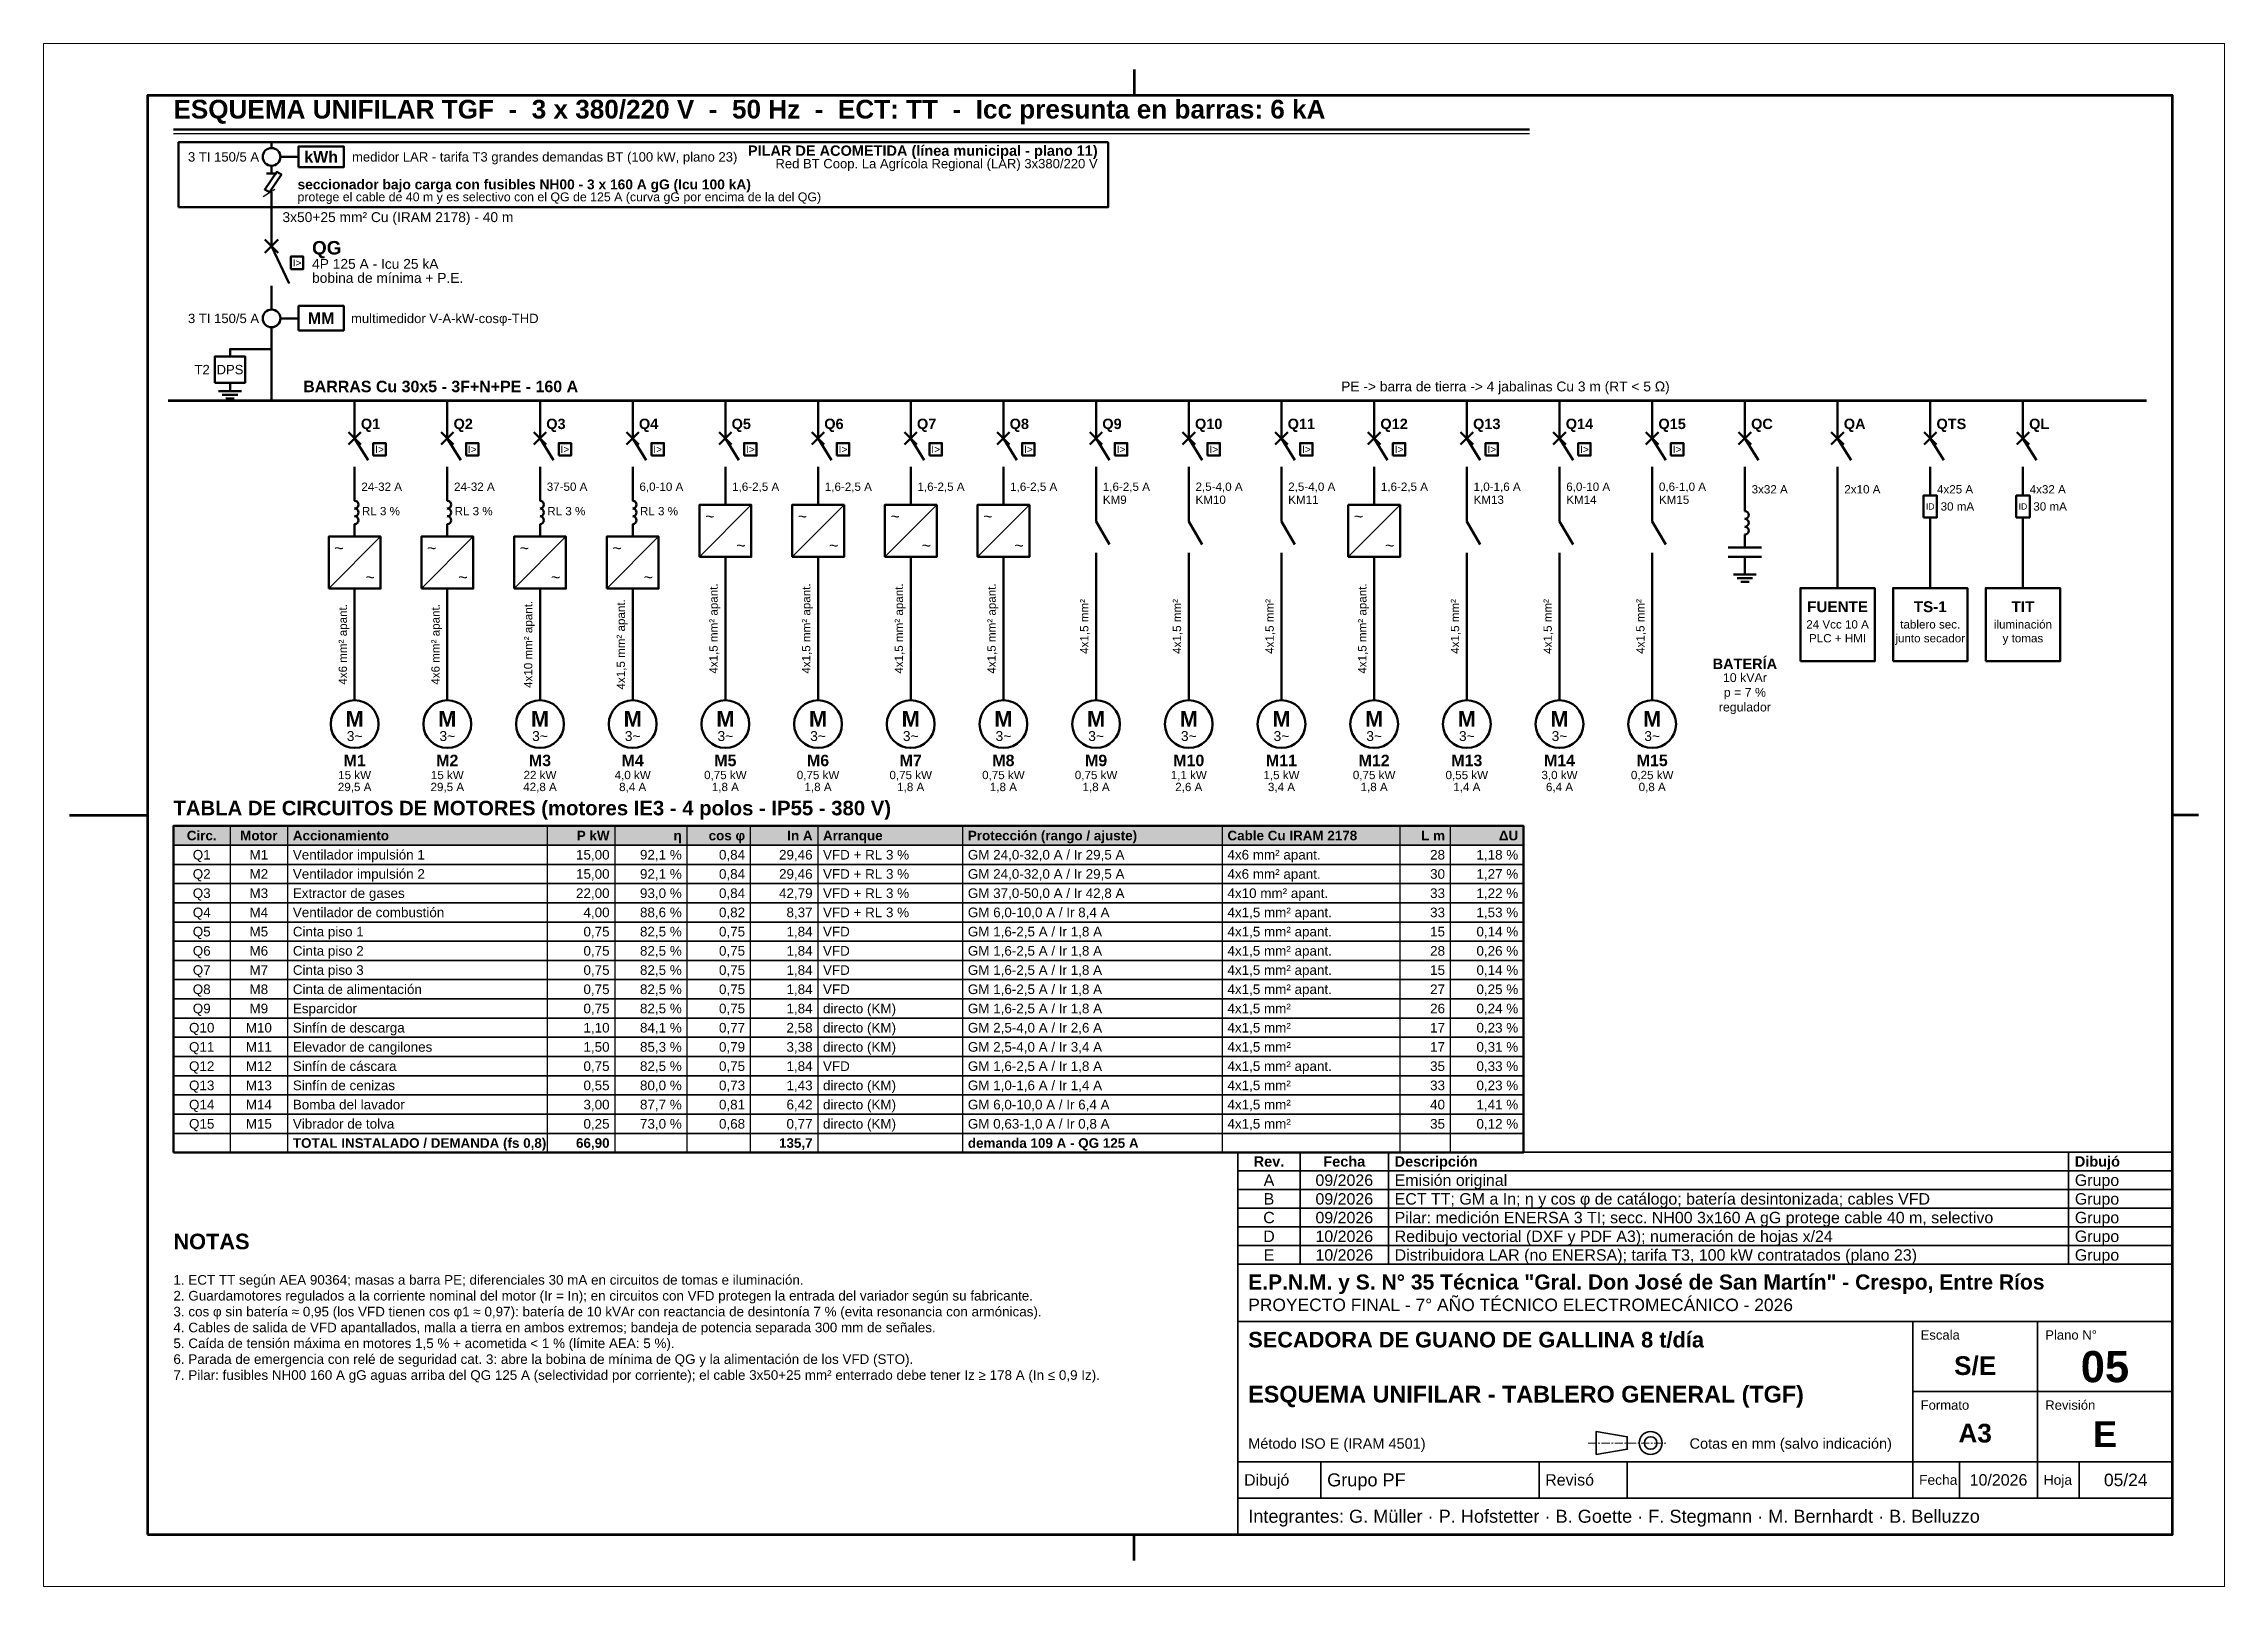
# Model space of a CAD drawing. Header units: millimetres. Extents: x 0 to 420, y 0 to 297.
import ezdxf
from ezdxf.enums import TextEntityAlignment as Align

# ---------------------------------------------------------------- set-up
doc = ezdxf.new("R2010")
doc.units = ezdxf.units.MM
doc.header["$LTSCALE"] = 0.5
doc.linetypes.add('CENTER', pattern=[5.08, 3.175, -0.635, 0.635, -0.635])
for name, color, linetype, lineweight in [('CONTORNO', 7, 'CONTINUOUS', 50), ('EJES', 1, 'CENTER', 18), ('FINO', 7, 'CONTINUOUS', 25), ('HOJA', 8, 'CONTINUOUS', 13), ('RECUADRO', 7, 'CONTINUOUS', 70), ('RELLENO', 9, 'CONTINUOUS', 13), ('ROTULO', 7, 'CONTINUOUS', 35), ('TEXTO', 7, 'CONTINUOUS', 25)]:
    doc.layers.add(name, color=color, linetype=linetype, lineweight=lineweight)
doc.styles.add('NEGRITA', font='arialbd.ttf')
doc.styles.get("Standard").update_dxf_attribs({"font": 'arial.ttf'})

msp = doc.modelspace()

# ---------------------------------------------------------------- texts
at = {"layer": 'ROTULO', "style": 'NEGRITA'}
for s, height, p in [('Rev.', 2, (236, 81.8)), ('Fecha', 2, (250.5, 81.8)), ('S/E', 3.6, (372, 42.5)), ('05', 6, (397, 42.3)), ('A3', 3.6, (372, 29.5)), ('E', 5, (397, 29.3))]:
    msp.add_text(s, height=height, dxfattribs=at).set_placement(p, align=Align.MIDDLE_CENTER)
for s, height, p in [('Descripción', 2, (260.2, 81.8)), ('Dibujó', 2, (391.2, 81.8)), ('E.P.N.M. y S. N° 35 Técnica "Gral. Don José de San Martín" - Crespo, Entre Ríos', 2.9, (232, 58.6)), ('SECADORA DE GUANO DE GALLINA 8 t/día', 3, (232, 47.5)), ('ESQUEMA UNIFILAR - TABLERO GENERAL (TGF)         ', 3.2143, (232, 37))]:
    msp.add_text(s, height=height, dxfattribs=at).set_placement(p, align=Align.MIDDLE_LEFT)
at = {"layer": 'ROTULO'}
for s, height, p in [('A', 2.2, (236, 78.2)), ('B', 2.2, (236, 74.6)), ('09/2026', 2.2, (250.5, 78.2)), ('09/2026', 2.2, (250.5, 74.6)), ('C', 2.2, (236, 71)), ('09/2026', 2.2, (250.5, 71)), ('D', 2.2, (236, 67.4)), ('10/2026', 2.2, (250.5, 67.4)), ('E', 2.2, (236, 63.8)), ('10/2026', 2.2, (250.5, 63.8)), ('10/2026', 2.2, (376.5, 20.5)), ('05/24', 2.4, (401, 20.5))]:
    msp.add_text(s, height=height, dxfattribs=at).set_placement(p, align=Align.MIDDLE_CENTER)
for s, height, p in [('Emisión original', 2.2, (260.2, 78.2)), ('ECT TT; GM a In; η y cos φ de catálogo; batería desintonizada; cables VFD', 2.2, (260.2, 74.6)), ('Grupo', 2.2, (391.2, 78.2)), ('Grupo', 2.2, (391.2, 74.6)), ('Pilar: medición ENERSA 3 TI; secc. NH00 3x160 A gG protege cable 40 m, selectivo', 2.2, (260.2, 71)), ('Grupo', 2.2, (391.2, 71)), ('Redibujo vectorial (DXF y PDF A3); numeración de hojas x/24', 2.2, (260.2, 67.4)), ('Grupo', 2.2, (391.2, 67.4)), ('Distribuidora LAR (no ENERSA); tarifa T3, 100 kW contratados (plano 23)', 2.2, (260.2, 63.8)), ('Grupo', 2.2, (391.2, 63.8)), ('PROYECTO FINAL - 7° AÑO TÉCNICO ELECTROMECÁNICO - 2026', 2.4, (232, 54.2)), ('Método ISO E (IRAM 4501)', 2, (232, 27.5)), ('Cotas en mm (salvo indicación)', 2, (317, 27.5)), ('Dibujó', 2.2, (231.2, 20.5)), ('Grupo PF', 2.5, (247.2, 20.5)), ('Revisó', 2.2, (289.2, 20.5)), ('Fecha', 1.9, (361.2, 20.5)), ('Hoja', 1.9, (385.2, 20.5)), ('Integrantes: G. Müller · P. Hofstetter · B. Goette · F. Stegmann · M. Bernhardt · B. Belluzzo', 2.5, (232, 13.5))]:
    msp.add_text(s, height=height, dxfattribs=at).set_placement(p, align=Align.MIDDLE_LEFT)
for s, p in [('Escala', (361.5, 49.3)), ('Plano N°', (385.5, 49.3)), ('Formato', (361.5, 35.8)), ('Revisión', (385.5, 35.8))]:
    msp.add_text(s, height=1.8, dxfattribs=at).set_placement(p, align=Align.TOP_LEFT)
at = {"layer": 'TEXTO', "style": 'NEGRITA'}
for s, height, p in [('ESQUEMA UNIFILAR TGF  -  3 x 380/220 V  -  50 Hz  -  ECT: TT  -  Icc presunta en barras: 6 kA', 3.6, (25, 281.5)), ('TABLA DE CIRCUITOS DE MOTORES (motores IE3 - 4 polos - IP55 - 380 V)', 2.8, (25, 147.6)), ('NOTAS', 3, (25, 64))]:
    msp.add_text(s, height=height, dxfattribs=at).set_placement(p, align=Align.BOTTOM_LEFT)
for s, height, p in [('PILAR DE ACOMETIDA (línea municipal - plano 11)', 2, (203, 276.4)), ('P kW', 1.85, (109, 144.55)), ('η', 1.85, (122.9, 144.55)), ('cos φ', 1.85, (135.1, 144.55)), ('In A', 1.85, (148.1, 144.55)), ('L m', 1.85, (269.9, 144.55)), ('ΔU', 1.85, (284, 144.55)), ('66,90', 1.85, (109, 85.35)), ('135,7', 1.85, (148.1, 85.35))]:
    msp.add_text(s, height=height, dxfattribs=at).set_placement(p, align=Align.MIDDLE_RIGHT)
at = {"layer": 'TEXTO'}
for s, height, p in [('3 TI 150/5 A', 1.8, (41.5, 275.2)), ('Red BT Coop. La Agrícola Regional (LAR) 3x380/220 V', 1.8, (203, 273.9)), ('3 TI 150/5 A', 1.8, (41.5, 244.1)), ('T2', 1.8, (32, 234.25)), ('15,00', 1.85, (109, 140.85)), ('92,1 %', 1.85, (122.9, 140.85)), ('0,84', 1.85, (135.1, 140.85)), ('29,46', 1.85, (148.1, 140.85)), ('28', 1.85, (269.9, 140.85)), ('1,18 %', 1.85, (284, 140.85)), ('22,00', 1.85, (109, 133.45)), ('15,00', 1.85, (109, 137.15)), ('92,1 %', 1.85, (122.9, 137.15)), ('93,0 %', 1.85, (122.9, 133.45)), ('0,84', 1.85, (135.1, 137.15)), ('0,84', 1.85, (135.1, 133.45)), ('42,79', 1.85, (148.1, 133.45)), ('29,46', 1.85, (148.1, 137.15)), ('30', 1.85, (269.9, 137.15)), ('33', 1.85, (269.9, 133.45)), ('1,27 %', 1.85, (284, 137.15)), ('1,22 %', 1.85, (284, 133.45)), ('4,00', 1.85, (109, 129.75)), ('88,6 %', 1.85, (122.9, 129.75)), ('0,82', 1.85, (135.1, 129.75)), ('8,37', 1.85, (148.1, 129.75)), ('33', 1.85, (269.9, 129.75)), ('1,53 %', 1.85, (284, 129.75)), ('0,75', 1.85, (109, 126.05)), ('82,5 %', 1.85, (122.9, 126.05)), ('0,75', 1.85, (135.1, 126.05)), ('1,84', 1.85, (148.1, 126.05)), ('15', 1.85, (269.9, 126.05)), ('0,14 %', 1.85, (284, 126.05)), ('0,75', 1.85, (109, 122.35)), ('82,5 %', 1.85, (122.9, 122.35)), ('0,75', 1.85, (135.1, 122.35)), ('1,84', 1.85, (148.1, 122.35)), ('28', 1.85, (269.9, 122.35)), ('0,26 %', 1.85, (284, 122.35)), ('0,75', 1.85, (109, 118.65)), ('82,5 %', 1.85, (122.9, 118.65)), ('0,75', 1.85, (135.1, 118.65)), ('1,84', 1.85, (148.1, 118.65)), ('15', 1.85, (269.9, 118.65)), ('0,14 %', 1.85, (284, 118.65)), ('0,75', 1.85, (109, 114.95)), ('82,5 %', 1.85, (122.9, 114.95)), ('0,75', 1.85, (135.1, 114.95)), ('1,84', 1.85, (148.1, 114.95)), ('27', 1.85, (269.9, 114.95)), ('0,25 %', 1.85, (284, 114.95)), ('0,75', 1.85, (109, 111.25)), ('82,5 %', 1.85, (122.9, 111.25)), ('0,75', 1.85, (135.1, 111.25)), ('1,84', 1.85, (148.1, 111.25)), ('26', 1.85, (269.9, 111.25)), ('0,24 %', 1.85, (284, 111.25)), ('1,10', 1.85, (109, 107.55)), ('84,1 %', 1.85, (122.9, 107.55)), ('0,77', 1.85, (135.1, 107.55)), ('2,58', 1.85, (148.1, 107.55)), ('17', 1.85, (269.9, 107.55)), ('0,23 %', 1.85, (284, 107.55)), ('0,75', 1.85, (109, 100.15)), ('1,50', 1.85, (109, 103.85)), ('85,3 %', 1.85, (122.9, 103.85)), ('82,5 %', 1.85, (122.9, 100.15)), ('0,79', 1.85, (135.1, 103.85)), ('0,75', 1.85, (135.1, 100.15)), ('3,38', 1.85, (148.1, 103.85)), ('1,84', 1.85, (148.1, 100.15)), ('35', 1.85, (269.9, 100.15)), ('17', 1.85, (269.9, 103.85)), ('0,31 %', 1.85, (284, 103.85)), ('0,33 %', 1.85, (284, 100.15)), ('0,55', 1.85, (109, 96.45)), ('80,0 %', 1.85, (122.9, 96.45)), ('0,73', 1.85, (135.1, 96.45)), ('1,43', 1.85, (148.1, 96.45)), ('33', 1.85, (269.9, 96.45)), ('0,23 %', 1.85, (284, 96.45)), ('3,00', 1.85, (109, 92.75)), ('87,7 %', 1.85, (122.9, 92.75)), ('0,81', 1.85, (135.1, 92.75)), ('6,42', 1.85, (148.1, 92.75)), ('40', 1.85, (269.9, 92.75)), ('1,41 %', 1.85, (284, 92.75)), ('0,25', 1.85, (109, 89.05)), ('73,0 %', 1.85, (122.9, 89.05)), ('0,68', 1.85, (135.1, 89.05)), ('0,77', 1.85, (148.1, 89.05)), ('35', 1.85, (269.9, 89.05)), ('0,12 %', 1.85, (284, 89.05))]:
    msp.add_text(s, height=height, dxfattribs=at).set_placement(p, align=Align.MIDDLE_RIGHT)
at = {"layer": 'TEXTO', "style": 'NEGRITA'}
for s, height, p in [('kWh', 2.2, (53.45, 275.2)), ('MM', 2.2, (53.45, 244.15)), ('FUENTE', 2.1, (345.5, 188.6)), ('TS-1', 2.1, (363.35, 188.6)), ('TIT', 2.1, (381.2, 188.6)), ('BATERÍA', 2, (327.65, 177.6)), ('M', 3, (59.9, 167)), ('M', 3, (77.75, 167)), ('M', 3, (95.6, 167)), ('M', 3, (113.45, 167)), ('M', 3, (131.3, 167)), ('M', 3, (149.15, 167)), ('M', 3, (167, 167)), ('M', 3, (184.85, 167)), ('M', 3, (202.7, 167)), ('M', 3, (220.55, 167)), ('M', 3, (238.4, 167)), ('M', 3, (256.25, 167)), ('M', 3, (274.1, 167)), ('M', 3, (291.95, 167)), ('M', 3, (309.8, 167)), ('M1', 2.2, (59.9, 159)), ('M2', 2.2, (77.75, 159)), ('M3', 2.2, (95.6, 159)), ('M4', 2.2, (113.45, 159)), ('M5', 2.2, (131.3, 159)), ('M6', 2.2, (149.15, 159)), ('M7', 2.2, (167, 159)), ('M8', 2.2, (184.85, 159)), ('M9', 2.2, (202.7, 159)), ('M10', 2.2, (220.55, 159)), ('M11', 2.2, (238.4, 159)), ('M12', 2.2, (256.25, 159)), ('M13', 2.2, (274.1, 159)), ('M14', 2.2, (291.95, 159)), ('M15', 2.2, (309.8, 159)), ('Circ.', 1.85, (30.45, 144.55)), ('Motor', 1.85, (41.45, 144.55))]:
    msp.add_text(s, height=height, dxfattribs=at).set_placement(p, align=Align.MIDDLE_CENTER)
at = {"layer": 'TEXTO'}
for s, height, p in [('medidor LAR - tarifa T3 grandes demandas BT (100 kW, plano 23)', 1.8, (59.4, 275.2)), ('3x50+25 mm² Cu (IRAM 2178) - 40 m', 1.9, (46, 263.6)), ('protege el cable de 40 m y es selectivo con el QG de 125 A (curva gG por encima de la del QG)', 1.7, (48.9, 267.5)), ('4P 125 A - Icu 25 kA', 1.9, (51.7, 254.6)), ('bobina de mínima + P.E.', 1.9, (51.7, 251.9)), ('multimedidor V-A-kW-cosφ-THD', 1.8, (59.2, 244.1)), ('PE -> barra de tierra -> 4 jabalinas Cu 3 m (RT < 5 Ω)', 1.9, (249.9, 231)), ('24-32 A', 1.6, (61.2, 211.7)), ('24-32 A', 1.6, (79.05, 211.7)), ('37-50 A', 1.6, (96.9, 211.7)), ('6,0-10 A', 1.6, (114.75, 211.7)), ('1,6-2,5 A', 1.6, (132.6, 211.7)), ('1,6-2,5 A', 1.6, (150.45, 211.7)), ('1,6-2,5 A', 1.6, (168.3, 211.7)), ('1,6-2,5 A', 1.6, (186.15, 211.7)), ('1,6-2,5 A', 1.6, (204, 211.7)), ('KM9', 1.6, (204, 209.2)), ('2,5-4,0 A', 1.6, (221.85, 211.7)), ('KM10', 1.6, (221.85, 209.2)), ('2,5-4,0 A', 1.6, (239.7, 211.7)), ('1,6-2,5 A', 1.6, (257.55, 211.7)), ('1,0-1,6 A', 1.6, (275.4, 211.7)), ('KM13', 1.6, (275.4, 209.2)), ('6,0-10 A', 1.6, (293.25, 211.7)), ('0,6-1,0 A', 1.6, (311.1, 211.7)), ('3x32 A', 1.6, (328.95, 211.2)), ('2x10 A', 1.6, (346.8, 211.2)), ('4x25 A', 1.6, (364.65, 211.2)), ('4x32 A', 1.6, (382.5, 211.2)), ('RL 3 %', 1.6, (61.3, 207)), ('RL 3 %', 1.6, (79.15, 207)), ('RL 3 %', 1.6, (97, 207)), ('RL 3 %', 1.6, (114.85, 207)), ('KM11', 1.6, (239.7, 209.2)), ('KM14', 1.6, (293.25, 209.2)), ('KM15', 1.6, (311.1, 209.2)), ('30 mA', 1.6, (365.35, 207.9)), ('30 mA', 1.6, (383.2, 207.9)), ('Ventilador impulsión 1', 1.85, (48, 140.85)), ('VFD + RL 3 %', 1.85, (150.1, 140.85)), ('GM 24,0-32,0 A / Ir 29,5 A', 1.85, (178, 140.85)), ('4x6 mm² apant.', 1.85, (228, 140.85)), ('Ventilador impulsión 2', 1.85, (48, 137.15)), ('Extractor de gases', 1.85, (48, 133.45)), ('VFD + RL 3 %', 1.85, (150.1, 137.15)), ('VFD + RL 3 %', 1.85, (150.1, 133.45)), ('GM 24,0-32,0 A / Ir 29,5 A', 1.85, (178, 137.15)), ('GM 37,0-50,0 A / Ir 42,8 A', 1.85, (178, 133.45)), ('4x6 mm² apant.', 1.85, (228, 137.15)), ('4x10 mm² apant.', 1.85, (228, 133.45)), ('Ventilador de combustión', 1.85, (48, 129.75)), ('VFD + RL 3 %', 1.85, (150.1, 129.75)), ('GM 6,0-10,0 A / Ir 8,4 A', 1.85, (178, 129.75)), ('4x1,5 mm² apant.', 1.85, (228, 129.75)), ('Cinta piso 1', 1.85, (48, 126.05)), ('VFD', 1.85, (150.1, 126.05)), ('GM 1,6-2,5 A / Ir 1,8 A', 1.85, (178, 126.05)), ('4x1,5 mm² apant.', 1.85, (228, 126.05)), ('Cinta piso 2', 1.85, (48, 122.35)), ('VFD', 1.85, (150.1, 122.35)), ('GM 1,6-2,5 A / Ir 1,8 A', 1.85, (178, 122.35)), ('4x1,5 mm² apant.', 1.85, (228, 122.35)), ('Cinta piso 3', 1.85, (48, 118.65)), ('VFD', 1.85, (150.1, 118.65)), ('GM 1,6-2,5 A / Ir 1,8 A', 1.85, (178, 118.65)), ('4x1,5 mm² apant.', 1.85, (228, 118.65)), ('Cinta de alimentación', 1.85, (48, 114.95)), ('VFD', 1.85, (150.1, 114.95)), ('GM 1,6-2,5 A / Ir 1,8 A', 1.85, (178, 114.95)), ('4x1,5 mm² apant.', 1.85, (228, 114.95)), ('Esparcidor', 1.85, (48, 111.25)), ('directo (KM)', 1.85, (150.1, 111.25)), ('GM 1,6-2,5 A / Ir 1,8 A', 1.85, (178, 111.25)), ('4x1,5 mm²', 1.85, (228, 111.25)), ('Sinfín de descarga', 1.85, (48, 107.55)), ('directo (KM)', 1.85, (150.1, 107.55)), ('GM 2,5-4,0 A / Ir 2,6 A', 1.85, (178, 107.55)), ('4x1,5 mm²', 1.85, (228, 107.55)), ('Sinfín de cáscara', 1.85, (48, 100.15)), ('Elevador de cangilones', 1.85, (48, 103.85)), ('VFD', 1.85, (150.1, 100.15)), ('directo (KM)', 1.85, (150.1, 103.85)), ('GM 2,5-4,0 A / Ir 3,4 A', 1.85, (178, 103.85)), ('GM 1,6-2,5 A / Ir 1,8 A', 1.85, (178, 100.15)), ('4x1,5 mm²', 1.85, (228, 103.85)), ('4x1,5 mm² apant.', 1.85, (228, 100.15)), ('Sinfín de cenizas', 1.85, (48, 96.45)), ('directo (KM)', 1.85, (150.1, 96.45)), ('GM 1,0-1,6 A / Ir 1,4 A', 1.85, (178, 96.45)), ('4x1,5 mm²', 1.85, (228, 96.45)), ('Bomba del lavador', 1.85, (48, 92.75)), ('directo (KM)', 1.85, (150.1, 92.75)), ('GM 6,0-10,0 A / Ir 6,4 A', 1.85, (178, 92.75)), ('4x1,5 mm²', 1.85, (228, 92.75)), ('Vibrador de tolva', 1.85, (48, 89.05)), ('directo (KM)', 1.85, (150.1, 89.05)), ('GM 0,63-1,0 A / Ir 0,8 A', 1.85, (178, 89.05)), ('4x1,5 mm²', 1.85, (228, 89.05))]:
    msp.add_text(s, height=height, dxfattribs=at).set_placement(p, align=Align.MIDDLE_LEFT)
at = {"layer": 'TEXTO', "style": 'NEGRITA'}
for s, height, p in [('seccionador bajo carga con fusibles NH00 - 3 x 160 A gG (Icu 100 kA)', 1.9, (48.9, 269.9)), ('QG', 2.6, (51.7, 257.7)), ('BARRAS Cu 30x5 - 3F+N+PE - 160 A', 2.2, (50, 231)), ('Q1', 2, (61.1, 223.8)), ('Q2', 2, (78.95, 223.8)), ('Q3', 2, (96.8, 223.8)), ('Q4', 2, (114.65, 223.8)), ('Q5', 2, (132.5, 223.8)), ('Q6', 2, (150.35, 223.8)), ('Q7', 2, (168.2, 223.8)), ('Q8', 2, (186.05, 223.8)), ('Q9', 2, (203.9, 223.8)), ('Q10', 2, (221.75, 223.8)), ('Q11', 2, (239.6, 223.8)), ('Q12', 2, (257.45, 223.8)), ('Q13', 2, (275.3, 223.8)), ('Q14', 2, (293.15, 223.8)), ('Q15', 2, (311, 223.8)), ('QC', 2, (328.85, 223.8)), ('QA', 2, (346.7, 223.8)), ('QTS', 2, (364.55, 223.8)), ('QL', 2, (382.4, 223.8)), ('Accionamiento', 1.85, (48, 144.55)), ('Arranque', 1.85, (150.1, 144.55)), ('Protección (rango / ajuste)', 1.85, (178, 144.55)), ('Cable Cu IRAM 2178', 1.85, (228, 144.55)), ('TOTAL INSTALADO / DEMANDA (fs 0,8)', 1.85, (48, 85.35)), ('demanda 109 A - QG 125 A', 1.85, (178, 85.35))]:
    msp.add_text(s, height=height, dxfattribs=at).set_placement(p, align=Align.MIDDLE_LEFT)
at = {"layer": 'TEXTO'}
for s, height, p in [('I>', 1.4, (48.8, 254.8)), ('DPS', 1.8, (35.9, 234.25)), ('I>', 1.4, (64.7, 218.9)), ('I>', 1.4, (82.55, 218.9)), ('I>', 1.4, (100.4, 218.9)), ('I>', 1.4, (118.25, 218.9)), ('I>', 1.4, (136.1, 218.9)), ('I>', 1.4, (153.95, 218.9)), ('I>', 1.4, (171.8, 218.9)), ('I>', 1.4, (189.65, 218.9)), ('I>', 1.4, (207.5, 218.9)), ('I>', 1.4, (225.35, 218.9)), ('I>', 1.4, (243.2, 218.9)), ('I>', 1.4, (261.05, 218.9)), ('I>', 1.4, (278.9, 218.9)), ('I>', 1.4, (296.75, 218.9)), ('I>', 1.4, (314.6, 218.9)), ('~', 2.2, (128.3, 206)), ('~', 2.2, (146.15, 206)), ('~', 2.2, (164, 206)), ('~', 2.2, (181.85, 206)), ('~', 2.2, (253.25, 206)), ('ID', 1.2, (363.35, 207.9)), ('ID', 1.2, (381.2, 207.9)), ('~', 2.2, (56.9, 199.9)), ('~', 2.2, (74.75, 199.9)), ('~', 2.2, (92.6, 199.9)), ('~', 2.2, (110.45, 199.9)), ('~', 2.2, (134.3, 200.4)), ('~', 2.2, (152.15, 200.4)), ('~', 2.2, (170, 200.4)), ('~', 2.2, (187.85, 200.4)), ('~', 2.2, (259.25, 200.4)), ('~', 2.2, (62.9, 194.3)), ('~', 2.2, (80.75, 194.3)), ('~', 2.2, (98.6, 194.3)), ('~', 2.2, (116.45, 194.3)), ('3~', 1.9, (59.9, 163.7)), ('3~', 1.9, (77.75, 163.7)), ('3~', 1.9, (95.6, 163.7)), ('3~', 1.9, (113.45, 163.7)), ('3~', 1.9, (131.3, 163.7)), ('3~', 1.9, (149.15, 163.7)), ('3~', 1.9, (167, 163.7)), ('3~', 1.9, (184.85, 163.7)), ('3~', 1.9, (202.7, 163.7)), ('3~', 1.9, (220.55, 163.7)), ('3~', 1.9, (238.4, 163.7)), ('3~', 1.9, (256.25, 163.7)), ('3~', 1.9, (274.1, 163.7)), ('3~', 1.9, (291.95, 163.7)), ('3~', 1.9, (309.8, 163.7)), ('15 kW', 1.6, (59.9, 156.2)), ('15 kW', 1.6, (77.75, 156.2)), ('22 kW', 1.6, (95.6, 156.2)), ('4,0 kW', 1.6, (113.45, 156.2)), ('0,75 kW', 1.6, (131.3, 156.2)), ('0,75 kW', 1.6, (149.15, 156.2)), ('0,75 kW', 1.6, (167, 156.2)), ('0,75 kW', 1.6, (184.85, 156.2)), ('0,75 kW', 1.6, (202.7, 156.2)), ('1,1 kW', 1.6, (220.55, 156.2)), ('1,5 kW', 1.6, (238.4, 156.2)), ('0,75 kW', 1.6, (256.25, 156.2)), ('0,55 kW', 1.6, (274.1, 156.2)), ('3,0 kW', 1.6, (291.95, 156.2)), ('0,25 kW', 1.6, (309.8, 156.2)), ('29,5 A', 1.6, (59.9, 153.9)), ('29,5 A', 1.6, (77.75, 153.9)), ('42,8 A', 1.6, (95.6, 153.9)), ('8,4 A', 1.6, (113.45, 153.9)), ('1,8 A', 1.6, (131.3, 153.9)), ('1,8 A', 1.6, (149.15, 153.9)), ('1,8 A', 1.6, (167, 153.9)), ('1,8 A', 1.6, (184.85, 153.9)), ('1,8 A', 1.6, (202.7, 153.9)), ('2,6 A', 1.6, (220.55, 153.9)), ('3,4 A', 1.6, (238.4, 153.9)), ('1,8 A', 1.6, (256.25, 153.9)), ('1,4 A', 1.6, (274.1, 153.9)), ('6,4 A', 1.6, (291.95, 153.9)), ('0,8 A', 1.6, (309.8, 153.9)), ('Q1', 1.85, (30.45, 140.85)), ('M1', 1.85, (41.45, 140.85)), ('Q2', 1.85, (30.45, 137.15)), ('Q3', 1.85, (30.45, 133.45)), ('M2', 1.85, (41.45, 137.15)), ('M3', 1.85, (41.45, 133.45)), ('Q4', 1.85, (30.45, 129.75)), ('M4', 1.85, (41.45, 129.75)), ('Q5', 1.85, (30.45, 126.05)), ('M5', 1.85, (41.45, 126.05)), ('Q6', 1.85, (30.45, 122.35)), ('M6', 1.85, (41.45, 122.35)), ('Q7', 1.85, (30.45, 118.65)), ('M7', 1.85, (41.45, 118.65)), ('Q8', 1.85, (30.45, 114.95)), ('M8', 1.85, (41.45, 114.95)), ('Q9', 1.85, (30.45, 111.25)), ('M9', 1.85, (41.45, 111.25)), ('Q10', 1.85, (30.45, 107.55)), ('M10', 1.85, (41.45, 107.55)), ('Q11', 1.85, (30.45, 103.85)), ('Q12', 1.85, (30.45, 100.15)), ('M11', 1.85, (41.45, 103.85)), ('M12', 1.85, (41.45, 100.15)), ('Q13', 1.85, (30.45, 96.45)), ('M13', 1.85, (41.45, 96.45)), ('Q14', 1.85, (30.45, 92.75)), ('M14', 1.85, (41.45, 92.75)), ('Q15', 1.85, (30.45, 89.05)), ('M15', 1.85, (41.45, 89.05))]:
    msp.add_text(s, height=height, dxfattribs=at).set_placement(p, align=Align.MIDDLE_CENTER)
for s, p in [('4x10 mm² apant.', (94.6, 181.35)), ('4x1,5 mm² apant.', (112.45, 181.35)), ('4x1,5 mm² apant.', (130.3, 184.4)), ('4x1,5 mm² apant.', (148.15, 184.4)), ('4x1,5 mm² apant.', (166, 184.4)), ('4x1,5 mm² apant.', (183.85, 184.4)), ('4x1,5 mm²', (201.7, 184.8)), ('4x1,5 mm²', (219.55, 184.8)), ('4x1,5 mm²', (237.4, 184.8)), ('4x1,5 mm² apant.', (255.25, 184.4)), ('4x1,5 mm²', (273.1, 184.8)), ('4x1,5 mm²', (290.95, 184.8)), ('4x1,5 mm²', (308.8, 184.8)), ('4x6 mm² apant.', (58.9, 181.35)), ('4x6 mm² apant.', (76.75, 181.35))]:
    msp.add_text(s, height=1.6, rotation=90, dxfattribs=at).set_placement(p, align=Align.BOTTOM_CENTER)
for s, p in [('1. ECT TT según AEA 90364; masas a barra PE; diferenciales 30 mA en circuitos de tomas e iluminación.', (25, 59.93)), ('2. Guardamotores regulados a la corriente nominal del motor (Ir = In); en circuitos con VFD protegen la entrada del variador según su fabricante.', (25, 56.88)), ('4. Cables de salida de VFD apantallados, malla a tierra en ambos extremos; bandeja de potencia separada 300 mm de señales.', (25, 50.77)), ('3. cos φ sin batería ≈ 0,95 (los VFD tienen cos φ1 ≈ 0,97): batería de 10 kVAr con reactancia de desintonía 7 % (evita resonancia con armónicas).', (25, 53.82)), ('5. Caída de tensión máxima en motores 1,5 % + acometida < 1 % (límite AEA: 5 %).', (25, 47.72)), ('6. Parada de emergencia con relé de seguridad cat. 3: abre la bobina de mínima de QG y la alimentación de los VFD (STO).', (25, 44.67)), ('7. Pilar: fusibles NH00 160 A gG aguas arriba del QG 125 A (selectividad por corriente); el cable 3x50+25 mm² enterrado debe tener Iz ≥ 178 A (In ≤ 0,9 Iz).', (25, 41.61))]:
    msp.add_text(s, height=1.85, dxfattribs=at).set_placement(p, align=Align.TOP_LEFT)
at = {"layer": 'TEXTO', "attachment_point": 2}
for s, insert, char_height in [('24 Vcc 10 A\\PPLC + HMI', (345.5, 186), 1.6), ('tablero sec.\\Pjunto secador', (363.35, 186), 1.6), ('iluminación\\Py tomas', (381.2, 186), 1.6), ('10 kVAr\\Pp = 7 %\\Pregulador', (327.65, 175.8), 1.7)]:
    msp.add_mtext(s, dxfattribs=dict(at, insert=insert, char_height=char_height))

# ---------------------------------------------------------------- hatches: boundary and pattern name
at = {"layer": 'RELLENO', "true_color": 0xe2e8ee}
msp.add_hatch(color=7, dxfattribs=at).paths.add_polyline_path([(25, 142.7), (285, 142.7), (285, 146.4), (25, 146.4)])

# ---------------------------------------------------------------- linework, layer by layer
at = {"layer": 'CONTORNO'}
for p, q in [((25, 280.5), (286.14, 280.5)), ((43.9, 278), (43.9, 276.9)), ((43.9, 273.5), (43.9, 272)), ((45.6, 275.2), (49.1, 275.2)), ((42.9, 272), (44.9, 272)), ((43.9, 268.4), (43.9, 258)), ((42.6, 259.3), (45.2, 256.7)), ((42.6, 256.7), (45.2, 259.3)), ((43.9, 258), (47.3, 250.8)), ((43.9, 250.4), (43.9, 245.8)), ((45.6, 244.1), (49.1, 244.1)), ((43.9, 242.4), (43.9, 228.3)), ((35.9, 231.7), (35.9, 230.1)), ((33.7, 230.1), (38.1, 230.1)), ((34.4, 229.4), (37.4, 229.4)), ((35.1, 228.7), (36.7, 228.7)), ((59.9, 228.3), (59.9, 221)), ((77.75, 228.3), (77.75, 221)), ((95.6, 228.3), (95.6, 221)), ((113.45, 228.3), (113.45, 221)), ((131.3, 228.3), (131.3, 221)), ((149.15, 228.3), (149.15, 221)), ((167, 228.3), (167, 221)), ((184.85, 228.3), (184.85, 221)), ((202.7, 228.3), (202.7, 221)), ((220.55, 228.3), (220.55, 221)), ((238.4, 228.3), (238.4, 221)), ((256.25, 228.3), (256.25, 221)), ((274.1, 228.3), (274.1, 221)), ((291.95, 228.3), (291.95, 221)), ((309.8, 228.3), (309.8, 221)), ((327.65, 228.3), (327.65, 221)), ((345.5, 228.3), (345.5, 221)), ((363.35, 228.3), (363.35, 221)), ((381.2, 228.3), (381.2, 221)), ((58.7, 222.2), (61.1, 219.8)), ((58.7, 219.8), (61.1, 222.2)), ((59.9, 221), (62.5, 216.8)), ((76.55, 222.2), (78.95, 219.8)), ((76.55, 219.8), (78.95, 222.2)), ((77.75, 221), (80.35, 216.8)), ((94.4, 222.2), (96.8, 219.8)), ((94.4, 219.8), (96.8, 222.2)), ((95.6, 221), (98.2, 216.8)), ((112.25, 222.2), (114.65, 219.8)), ((112.25, 219.8), (114.65, 222.2)), ((113.45, 221), (116.05, 216.8)), ((130.1, 222.2), (132.5, 219.8)), ((130.1, 219.8), (132.5, 222.2)), ((131.3, 221), (133.9, 216.8)), ((147.95, 222.2), (150.35, 219.8)), ((147.95, 219.8), (150.35, 222.2)), ((149.15, 221), (151.75, 216.8)), ((165.8, 222.2), (168.2, 219.8)), ((165.8, 219.8), (168.2, 222.2)), ((167, 221), (169.6, 216.8)), ((183.65, 222.2), (186.05, 219.8)), ((183.65, 219.8), (186.05, 222.2)), ((184.85, 221), (187.45, 216.8)), ((201.5, 222.2), (203.9, 219.8)), ((201.5, 219.8), (203.9, 222.2)), ((202.7, 221), (205.3, 216.8)), ((219.35, 222.2), (221.75, 219.8)), ((219.35, 219.8), (221.75, 222.2)), ((220.55, 221), (223.15, 216.8)), ((237.2, 222.2), (239.6, 219.8)), ((237.2, 219.8), (239.6, 222.2)), ((238.4, 221), (241, 216.8)), ((255.05, 222.2), (257.45, 219.8)), ((255.05, 219.8), (257.45, 222.2)), ((256.25, 221), (258.85, 216.8)), ((272.9, 222.2), (275.3, 219.8)), ((272.9, 219.8), (275.3, 222.2)), ((274.1, 221), (276.7, 216.8)), ((290.75, 222.2), (293.15, 219.8)), ((290.75, 219.8), (293.15, 222.2)), ((291.95, 221), (294.55, 216.8)), ((308.6, 222.2), (311, 219.8)), ((308.6, 219.8), (311, 222.2)), ((309.8, 221), (312.4, 216.8)), ((326.45, 222.2), (328.85, 219.8)), ((326.45, 219.8), (328.85, 222.2)), ((327.65, 221), (330.25, 216.8)), ((344.3, 222.2), (346.7, 219.8)), ((344.3, 219.8), (346.7, 222.2)), ((345.5, 221), (348.1, 216.8)), ((362.15, 222.2), (364.55, 219.8)), ((362.15, 219.8), (364.55, 222.2)), ((363.35, 221), (365.95, 216.8)), ((380, 222.2), (382.4, 219.8)), ((380, 219.8), (382.4, 222.2)), ((381.2, 221), (383.8, 216.8)), ((59.9, 215.5), (59.9, 213)), ((77.75, 215.5), (77.75, 213)), ((95.6, 215.5), (95.6, 213)), ((113.45, 215.5), (113.45, 213)), ((131.3, 215.5), (131.3, 213)), ((149.15, 215.5), (149.15, 213)), ((167, 215.5), (167, 213)), ((184.85, 215.5), (184.85, 213)), ((202.7, 215.5), (202.7, 213)), ((220.55, 215.5), (220.55, 213)), ((238.4, 215.5), (238.4, 213)), ((256.25, 215.5), (256.25, 213)), ((274.1, 215.5), (274.1, 213)), ((291.95, 215.5), (291.95, 213)), ((309.8, 215.5), (309.8, 213)), ((327.65, 215.5), (327.65, 207)), ((345.5, 215.5), (345.5, 192.2)), ((363.35, 215.5), (363.35, 210)), ((381.2, 215.5), (381.2, 210)), ((59.9, 213), (59.9, 209)), ((77.75, 213), (77.75, 209)), ((95.6, 213), (95.6, 209)), ((113.45, 213), (113.45, 209)), ((131.3, 213), (131.3, 208.2)), ((149.15, 213), (149.15, 208.2)), ((167, 213), (167, 208.2)), ((184.85, 213), (184.85, 208.2)), ((202.7, 213), (202.7, 205)), ((220.55, 213), (220.55, 205)), ((238.4, 213), (238.4, 205)), ((256.25, 213), (256.25, 208.2)), ((274.1, 213), (274.1, 205)), ((291.95, 213), (291.95, 205)), ((309.8, 213), (309.8, 205)), ((363.35, 205.8), (363.35, 192.2)), ((381.2, 205.8), (381.2, 192.2)), ((59.9, 204.5), (59.9, 202.1)), ((77.75, 204.5), (77.75, 202.1)), ((95.6, 204.5), (95.6, 202.1)), ((113.45, 204.5), (113.45, 202.1)), ((202.7, 205), (205.3, 200.6)), ((220.55, 205), (223.15, 200.6)), ((238.4, 205), (241, 200.6)), ((274.1, 205), (276.7, 200.6)), ((291.95, 205), (294.55, 200.6)), ((309.8, 205), (312.4, 200.6)), ((327.65, 202.5), (327.65, 200)), ((131.3, 198.2), (131.3, 170.6)), ((149.15, 198.2), (149.15, 170.6)), ((167, 198.2), (167, 170.6)), ((184.85, 198.2), (184.85, 170.6)), ((202.7, 199), (202.7, 170.6)), ((220.55, 199), (220.55, 170.6)), ((238.4, 199), (238.4, 170.6)), ((256.25, 198.2), (256.25, 170.6)), ((274.1, 199), (274.1, 170.6)), ((291.95, 199), (291.95, 170.6)), ((309.8, 199), (309.8, 170.6)), ((327.65, 198.2), (327.65, 196.4)), ((325.45, 194.8), (329.85, 194.8)), ((326.15, 194.1), (329.15, 194.1)), ((326.85, 193.4), (328.45, 193.4)), ((327.65, 196.4), (327.65, 194.8)), ((59.9, 192.1), (59.9, 170.6)), ((77.75, 192.1), (77.75, 170.6)), ((95.6, 192.1), (95.6, 170.6)), ((113.45, 192.1), (113.45, 170.6))]:
    msp.add_line(p, q, dxfattribs=at)
at = {"layer": 'CONTORNO', "lineweight": 100}
msp.add_line((24, 228.3), (405, 228.3), dxfattribs=at)
at = {"layer": 'CONTORNO', "lineweight": 50}
for p, q in [((324.45, 200), (330.85, 200)), ((324.45, 198.2), (330.85, 198.2))]:
    msp.add_line(p, q, dxfattribs=at)
at = {"layer": 'CONTORNO'}
for points in [[(26, 265.5), (205, 265.5), (205, 278), (26, 278)], [(49.1, 273.2), (57.8, 273.2), (57.8, 277.2), (49.1, 277.2)], [(43.5, 268.4), (45.8, 271.8), (44.9, 272.3), (42.6, 268.9)], [(47.6, 253.6), (50, 253.6), (50, 256), (47.6, 256)], [(49.1, 241.8), (57.8, 241.8), (57.8, 246.5), (49.1, 246.5)], [(33, 231.7), (38.8, 231.7), (38.8, 236.8), (33, 236.8)], [(63.5, 217.7), (65.9, 217.7), (65.9, 220.1), (63.5, 220.1)], [(81.35, 217.7), (83.75, 217.7), (83.75, 220.1), (81.35, 220.1)], [(99.2, 217.7), (101.6, 217.7), (101.6, 220.1), (99.2, 220.1)], [(117.05, 217.7), (119.45, 217.7), (119.45, 220.1), (117.05, 220.1)], [(134.9, 217.7), (137.3, 217.7), (137.3, 220.1), (134.9, 220.1)], [(152.75, 217.7), (155.15, 217.7), (155.15, 220.1), (152.75, 220.1)], [(170.6, 217.7), (173, 217.7), (173, 220.1), (170.6, 220.1)], [(188.45, 217.7), (190.85, 217.7), (190.85, 220.1), (188.45, 220.1)], [(206.3, 217.7), (208.7, 217.7), (208.7, 220.1), (206.3, 220.1)], [(224.15, 217.7), (226.55, 217.7), (226.55, 220.1), (224.15, 220.1)], [(242, 217.7), (244.4, 217.7), (244.4, 220.1), (242, 220.1)], [(259.85, 217.7), (262.25, 217.7), (262.25, 220.1), (259.85, 220.1)], [(277.7, 217.7), (280.1, 217.7), (280.1, 220.1), (277.7, 220.1)], [(295.55, 217.7), (297.95, 217.7), (297.95, 220.1), (295.55, 220.1)], [(313.4, 217.7), (315.8, 217.7), (315.8, 220.1), (313.4, 220.1)], [(362.05, 205.8), (364.65, 205.8), (364.65, 210), (362.05, 210)], [(379.9, 205.8), (382.5, 205.8), (382.5, 210), (379.9, 210)], [(126.3, 198.2), (136.3, 198.2), (136.3, 208.2), (126.3, 208.2)], [(144.15, 198.2), (154.15, 198.2), (154.15, 208.2), (144.15, 208.2)], [(162, 198.2), (172, 198.2), (172, 208.2), (162, 208.2)], [(179.85, 198.2), (189.85, 198.2), (189.85, 208.2), (179.85, 208.2)], [(251.25, 198.2), (261.25, 198.2), (261.25, 208.2), (251.25, 208.2)], [(54.9, 192.1), (64.9, 192.1), (64.9, 202.1), (54.9, 202.1)], [(72.75, 192.1), (82.75, 192.1), (82.75, 202.1), (72.75, 202.1)], [(90.6, 192.1), (100.6, 192.1), (100.6, 202.1), (90.6, 202.1)], [(108.45, 192.1), (118.45, 192.1), (118.45, 202.1), (108.45, 202.1)], [(338.35, 178.1), (352.65, 178.1), (352.65, 192.2), (338.35, 192.2)], [(356.2, 178.1), (370.5, 178.1), (370.5, 192.2), (356.2, 192.2)], [(374.05, 178.1), (388.35, 178.1), (388.35, 192.2), (374.05, 192.2)], [(25, 83.5), (285, 83.5), (285, 146.4), (25, 146.4)]]:
    msp.add_lwpolyline(points, close=True, dxfattribs=at)
msp.add_lwpolyline([(43.9, 238.2), (35.9, 238.2), (35.9, 236.8)], dxfattribs=at)
for centre, radius in [((43.9, 275.2), 1.7), ((43.9, 244.1), 1.7), ((59.9, 166), 4.6), ((77.75, 166), 4.6), ((95.6, 166), 4.6), ((113.45, 166), 4.6), ((131.3, 166), 4.6), ((149.15, 166), 4.6), ((167, 166), 4.6), ((184.85, 166), 4.6), ((202.7, 166), 4.6), ((220.55, 166), 4.6), ((238.4, 166), 4.6), ((256.25, 166), 4.6), ((274.1, 166), 4.6), ((291.95, 166), 4.6), ((309.8, 166), 4.6)]:
    msp.add_circle(centre, radius, dxfattribs=at)
for centre in [(59.9, 208.25), (59.9, 206.75), (59.9, 205.25), (77.75, 208.25), (77.75, 206.75), (77.75, 205.25), (95.6, 208.25), (95.6, 206.75), (95.6, 205.25), (113.45, 208.25), (113.45, 206.75), (113.45, 205.25), (327.65, 206.25), (327.65, 204.75), (327.65, 203.25)]:
    msp.add_arc(centre, 0.75, -90, 90, dxfattribs=at)
at = {"layer": 'EJES'}
msp.add_line((297.5, 27.6), (312.5, 27.6), dxfattribs=at)
at = {"layer": 'FINO'}
for p, q in [((25, 279.7), (286.14, 279.7)), ((42.3, 267.6), (44.5, 269)), ((126.3, 198.2), (136.3, 208.2)), ((144.15, 198.2), (154.15, 208.2)), ((162, 198.2), (172, 208.2)), ((179.85, 198.2), (189.85, 208.2)), ((251.25, 198.2), (261.25, 208.2)), ((54.9, 192.1), (64.9, 202.1)), ((72.75, 192.1), (82.75, 202.1)), ((90.6, 192.1), (100.6, 202.1)), ((108.45, 192.1), (118.45, 202.1)), ((35.9, 146.4), (35.9, 83.5)), ((47, 146.4), (47, 83.5)), ((97, 146.4), (97, 83.5)), ((110, 146.4), (110, 83.5)), ((123.9, 146.4), (123.9, 83.5)), ((136.1, 146.4), (136.1, 83.5)), ((149.1, 146.4), (149.1, 83.5)), ((177, 146.4), (177, 83.5)), ((227, 146.4), (227, 83.5)), ((261.2, 146.4), (261.2, 83.5)), ((270.9, 146.4), (270.9, 83.5))]:
    msp.add_line(p, q, dxfattribs=at)
for points in [[(25, 142.7), (285, 142.7), (285, 146.4), (25, 146.4)], [(25, 139), (285, 139), (285, 142.7), (25, 142.7)], [(25, 135.3), (285, 135.3), (285, 139), (25, 139)], [(25, 131.6), (285, 131.6), (285, 135.3), (25, 135.3)], [(25, 127.9), (285, 127.9), (285, 131.6), (25, 131.6)], [(25, 124.2), (285, 124.2), (285, 127.9), (25, 127.9)], [(25, 120.5), (285, 120.5), (285, 124.2), (25, 124.2)], [(25, 116.8), (285, 116.8), (285, 120.5), (25, 120.5)], [(25, 113.1), (285, 113.1), (285, 116.8), (25, 116.8)], [(25, 109.4), (285, 109.4), (285, 113.1), (25, 113.1)], [(25, 105.7), (285, 105.7), (285, 109.4), (25, 109.4)], [(25, 102), (285, 102), (285, 105.7), (25, 105.7)], [(25, 98.3), (285, 98.3), (285, 102), (25, 102)], [(25, 94.6), (285, 94.6), (285, 98.3), (25, 98.3)], [(25, 90.9), (285, 90.9), (285, 94.6), (25, 94.6)], [(25, 87.2), (285, 87.2), (285, 90.9), (25, 90.9)], [(25, 83.5), (285, 83.5), (285, 87.2), (25, 87.2)]]:
    msp.add_lwpolyline(points, close=True, dxfattribs=at)
at = {"layer": 'HOJA'}
msp.add_lwpolyline([(0, 0), (420, 0), (420, 297), (0, 297)], close=True, dxfattribs=at)
at = {"layer": 'RECUADRO'}
for p, q in [((210, 292), (210, 287)), ((5, 148.5), (20, 148.5)), ((415, 148.5), (410, 148.5)), ((210, 5), (210, 10))]:
    msp.add_line(p, q, dxfattribs=at)
msp.add_lwpolyline([(20, 10), (410, 10), (410, 287), (20, 287)], close=True, dxfattribs=at)
at = {"layer": 'ROTULO'}
for p, q in [((242, 80), (242, 83.6)), ((242, 76.4), (242, 80)), ((259, 80), (259, 83.6)), ((259, 76.4), (259, 80)), ((390, 80), (390, 83.6)), ((390, 76.4), (390, 80)), ((242, 72.8), (242, 76.4)), ((259, 72.8), (259, 76.4)), ((390, 72.8), (390, 76.4)), ((242, 69.2), (242, 72.8)), ((259, 69.2), (259, 72.8)), ((390, 69.2), (390, 72.8)), ((242, 65.6), (242, 69.2)), ((259, 65.6), (259, 69.2)), ((390, 65.6), (390, 69.2)), ((242, 62), (242, 65.6)), ((259, 62), (259, 65.6)), ((390, 62), (390, 65.6)), ((230, 62), (410, 62)), ((230, 10), (230, 62)), ((230, 51), (410, 51)), ((360, 24), (360, 51)), ((384, 24), (384, 51)), ((360, 37.5), (410, 37.5)), ((230, 24), (410, 24)), ((246, 17), (246, 24)), ((288, 17), (288, 24)), ((305, 17), (305, 24)), ((360, 17), (360, 24)), ((369, 17), (369, 24)), ((384, 17), (384, 24)), ((392, 17), (392, 24)), ((230, 17), (410, 17))]:
    msp.add_line(p, q, dxfattribs=at)
for points in [[(230, 80), (410, 80), (410, 83.6), (230, 83.6)], [(230, 76.4), (410, 76.4), (410, 80), (230, 80)], [(230, 72.8), (410, 72.8), (410, 76.4), (230, 76.4)], [(230, 69.2), (410, 69.2), (410, 72.8), (230, 72.8)], [(230, 65.6), (410, 65.6), (410, 69.2), (230, 69.2)], [(230, 62), (410, 62), (410, 65.6), (230, 65.6)], [(299, 25.4), (305, 26.4), (305, 28.8), (299, 29.8)]]:
    msp.add_lwpolyline(points, close=True, dxfattribs=at)
for radius in [2.2, 1.2]:
    msp.add_circle((309.5, 27.6), radius, dxfattribs=at)

msp.set_redraw_order([(e.dxf.handle, doc.entitydb.next_handle()) for e in msp.query("TEXT MTEXT ATTDEF DIMENSION ARC_DIMENSION")])  # texts and dimensions are drawn at this point

doc.saveas('drawing.dxf')
